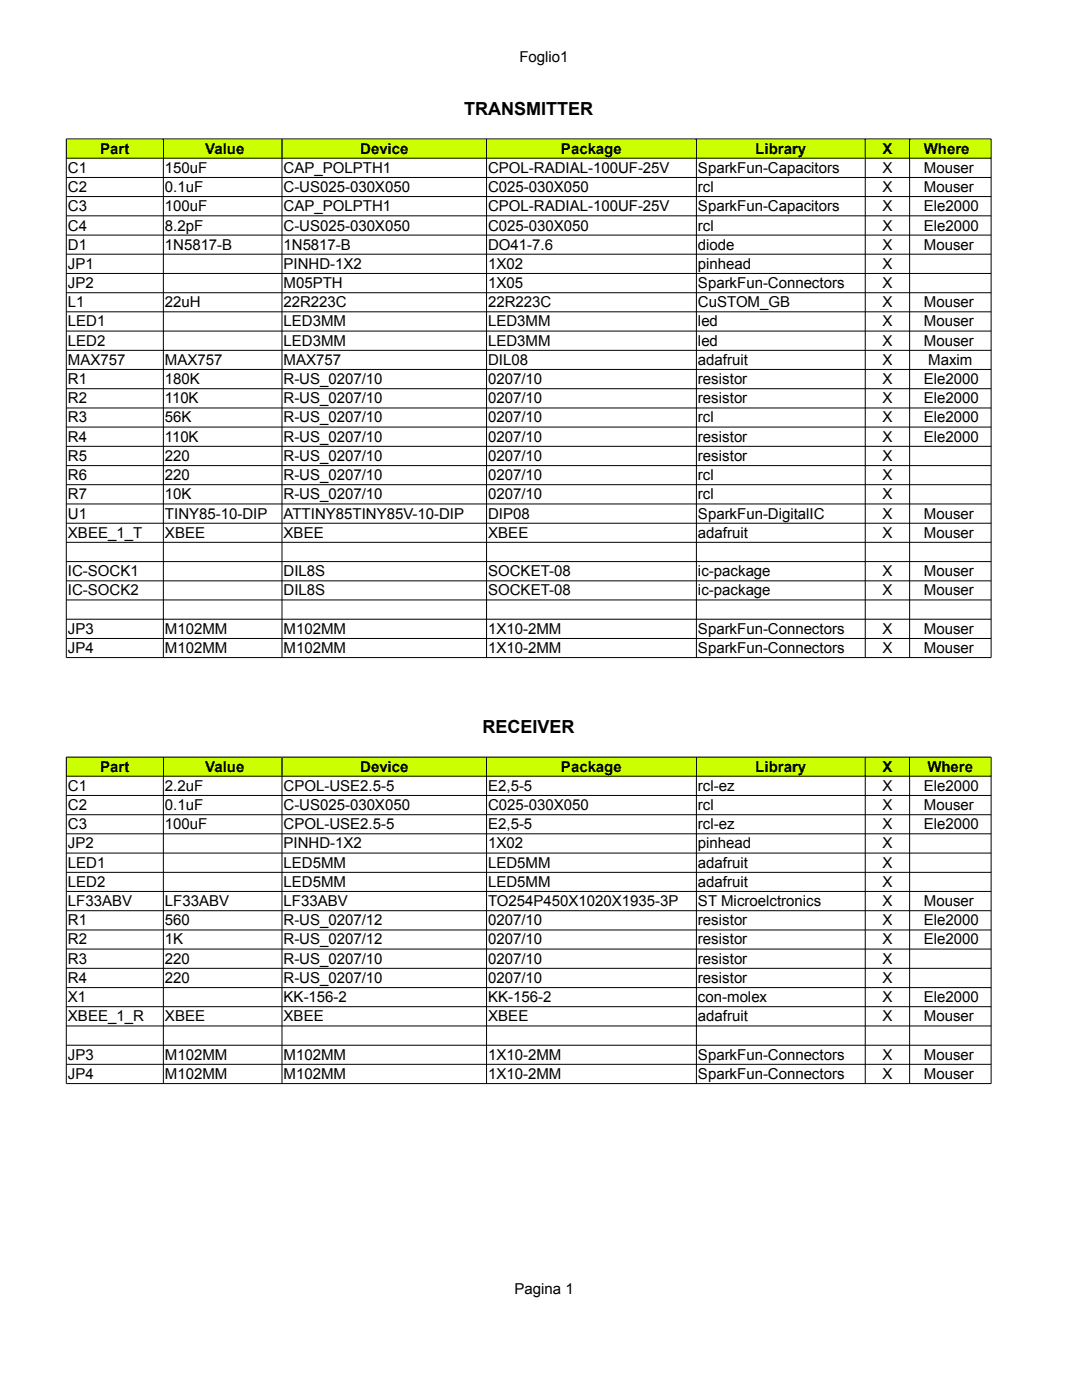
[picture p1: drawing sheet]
<svg xmlns="http://www.w3.org/2000/svg" width="216mm" height="279mm" viewBox="0 0 216 279" stroke-linecap="round" stroke-linejoin="round" font-family="sans-serif">
<defs><g id="words">
<g font-size="3.6">
<text x="92.6" y="22.9">TRANSMITTER</text>
<text x="96.3" y="146.2">RECEIVER</text>
</g>
<g font-size="3">
<text x="103.6" y="12.4">Foglio1</text>
<text x="13.5" y="34.5">C1</text>
<text x="20" y="30.7">Part</text>
<text x="32.9" y="34.5">150uF</text>
<text x="41" y="30.7">Value</text>
<text x="56.6" y="34.5">CAP_POLPTH1</text>
<text x="71.9" y="30.7">Device</text>
<text x="97.4" y="34.5">CPOL-RADIAL-100UF-25V</text>
<text x="111.9" y="30.7">Package</text>
<text x="139.3" y="34.5">SparkFun-Capacitors</text>
<text x="150.7" y="30.7">Library</text>
<text x="176.1" y="30.7">X</text>
<text x="176.1" y="34.5">X</text>
<text x="184.3" y="30.7">Where</text>
<text x="184.3" y="34.5">Mouser</text>
<text x="13.5" y="38.3">C2</text>
<text x="32.9" y="38.3">0.1uF</text>
<text x="56.6" y="38.3">C-US025-030X050</text>
<text x="97.4" y="38.3">C025-030X050</text>
<text x="139.3" y="38.3">rcl</text>
<text x="176.1" y="38.3">X</text>
<text x="184.3" y="38.3">Mouser</text>
<text x="13.5" y="42.2">C3</text>
<text x="13.5" y="46">C4</text>
<text x="32.9" y="42.2">100uF</text>
<text x="32.9" y="46">8.2pF</text>
<text x="56.6" y="42.2">CAP_POLPTH1</text>
<text x="56.6" y="46">C-US025-030X050</text>
<text x="97.4" y="42.2">CPOL-RADIAL-100UF-25V</text>
<text x="97.4" y="46">C025-030X050</text>
<text x="139.3" y="42.2">SparkFun-Capacitors</text>
<text x="139.3" y="46">rcl</text>
<text x="176.1" y="42.2">X</text>
<text x="176.1" y="46">X</text>
<text x="184.3" y="42.2">Ele2000</text>
<text x="184.3" y="46">Ele2000</text>
<text x="13.5" y="49.8">D1</text>
<text x="13.5" y="53.7">JP1</text>
<text x="32.9" y="49.8">1N5817-B</text>
<text x="56.6" y="49.8">1N5817-B</text>
<text x="56.6" y="53.7">PINHD-1X2</text>
<text x="97.4" y="49.8">DO41-7.6</text>
<text x="97.4" y="53.7">1X02</text>
<text x="139.3" y="49.8">diode</text>
<text x="139.3" y="53.7">pinhead</text>
<text x="176.1" y="49.8">X</text>
<text x="176.1" y="53.7">X</text>
<text x="184.3" y="49.8">Mouser</text>
<text x="13.5" y="57.5">JP2</text>
<text x="56.6" y="57.5">M05PTH</text>
<text x="97.4" y="57.5">1X05</text>
<text x="139.3" y="57.5">SparkFun-Connectors</text>
<text x="176.1" y="57.5">X</text>
<text x="13.5" y="61.3">L1</text>
<text x="13.5" y="65.2">LED1</text>
<text x="32.9" y="61.3">22uH</text>
<text x="56.6" y="61.3">22R223C</text>
<text x="56.6" y="65.2">LED3MM</text>
<text x="97.4" y="61.3">22R223C</text>
<text x="97.4" y="65.2">LED3MM</text>
<text x="139.3" y="61.3">CuSTOM_GB</text>
<text x="139.3" y="65.2">led</text>
<text x="176.1" y="61.3">X</text>
<text x="176.1" y="65.2">X</text>
<text x="184.3" y="61.3">Mouser</text>
<text x="184.3" y="65.2">Mouser</text>
<text x="13.5" y="69">LED2</text>
<text x="56.6" y="69">LED3MM</text>
<text x="97.4" y="69">LED3MM</text>
<text x="139.3" y="69">led</text>
<text x="176.1" y="69">X</text>
<text x="184.3" y="69">Mouser</text>
<text x="13.5" y="72.8">MAX757</text>
<text x="13.5" y="76.7">R1</text>
<text x="32.9" y="72.8">MAX757</text>
<text x="32.9" y="76.7">180K</text>
<text x="56.6" y="72.8">MAX757</text>
<text x="56.6" y="76.7">R-US_0207/10</text>
<text x="97.4" y="72.8">DIL08</text>
<text x="97.4" y="76.7">0207/10</text>
<text x="139.3" y="72.8">adafruit</text>
<text x="139.3" y="76.7">resistor</text>
<text x="176.1" y="72.8">X</text>
<text x="176.1" y="76.7">X</text>
<text x="184.3" y="76.7">Ele2000</text>
<text x="185.2" y="72.8">Maxim</text>
<text x="13.5" y="80.5">R2</text>
<text x="32.9" y="80.5">110K</text>
<text x="56.6" y="80.5">R-US_0207/10</text>
<text x="97.4" y="80.5">0207/10</text>
<text x="139.3" y="80.5">resistor</text>
<text x="176.1" y="80.5">X</text>
<text x="184.3" y="80.5">Ele2000</text>
<text x="13.5" y="84.3">R3</text>
<text x="13.5" y="88.2">R4</text>
<text x="32.9" y="84.3">56K</text>
<text x="32.9" y="88.2">110K</text>
<text x="56.6" y="84.3">R-US_0207/10</text>
<text x="56.6" y="88.2">R-US_0207/10</text>
<text x="97.4" y="84.3">0207/10</text>
<text x="97.4" y="88.2">0207/10</text>
<text x="139.3" y="84.3">rcl</text>
<text x="139.3" y="88.2">resistor</text>
<text x="176.1" y="84.3">X</text>
<text x="176.1" y="88.2">X</text>
<text x="184.3" y="84.3">Ele2000</text>
<text x="184.3" y="88.2">Ele2000</text>
<text x="13.5" y="92">R5</text>
<text x="13.5" y="95.8">R6</text>
<text x="32.9" y="92">220</text>
<text x="32.9" y="95.8">220</text>
<text x="56.6" y="92">R-US_0207/10</text>
<text x="56.6" y="95.8">R-US_0207/10</text>
<text x="97.4" y="92">0207/10</text>
<text x="97.4" y="95.8">0207/10</text>
<text x="139.3" y="92">resistor</text>
<text x="139.3" y="95.8">rcl</text>
<text x="176.1" y="92">X</text>
<text x="176.1" y="95.8">X</text>
<text x="13.5" y="99.7">R7</text>
<text x="32.9" y="99.7">10K</text>
<text x="56.6" y="99.7">R-US_0207/10</text>
<text x="97.4" y="99.7">0207/10</text>
<text x="139.3" y="99.7">rcl</text>
<text x="176.1" y="99.7">X</text>
<text x="13.5" y="103.5">U1</text>
<text x="13.5" y="107.3">XBEE_1_T</text>
<text x="32.9" y="103.5">TINY85-10-DIP</text>
<text x="32.9" y="107.3">XBEE</text>
<text x="56.6" y="103.5">ATTINY85TINY85V-10-DIP</text>
<text x="56.6" y="107.3">XBEE</text>
<text x="97.4" y="103.5">DIP08</text>
<text x="97.4" y="107.3">XBEE</text>
<text x="139.3" y="103.5">SparkFun-DigitalIC</text>
<text x="139.3" y="107.3">adafruit</text>
<text x="176.1" y="103.5">X</text>
<text x="176.1" y="107.3">X</text>
<text x="184.3" y="103.5">Mouser</text>
<text x="184.3" y="107.3">Mouser</text>
<text x="13.5" y="115">IC-SOCK1</text>
<text x="13.5" y="118.8">IC-SOCK2</text>
<text x="56.6" y="115">DIL8S</text>
<text x="56.6" y="118.8">DIL8S</text>
<text x="97.4" y="115">SOCKET-08</text>
<text x="97.4" y="118.8">SOCKET-08</text>
<text x="139.3" y="115">ic-package</text>
<text x="139.3" y="118.8">ic-package</text>
<text x="176.1" y="115">X</text>
<text x="176.1" y="118.8">X</text>
<text x="184.3" y="115">Mouser</text>
<text x="184.3" y="118.8">Mouser</text>
<text x="13.5" y="126.5">JP3</text>
<text x="13.5" y="130.3">JP4</text>
<text x="32.9" y="126.5">M102MM</text>
<text x="32.9" y="130.3">M102MM</text>
<text x="56.6" y="126.5">M102MM</text>
<text x="56.6" y="130.3">M102MM</text>
<text x="97.4" y="126.5">1X10-2MM</text>
<text x="97.4" y="130.3">1X10-2MM</text>
<text x="139.3" y="126.5">SparkFun-Connectors</text>
<text x="139.3" y="130.3">SparkFun-Connectors</text>
<text x="176.1" y="126.5">X</text>
<text x="176.1" y="130.3">X</text>
<text x="184.3" y="126.5">Mouser</text>
<text x="184.3" y="130.3">Mouser</text>
<text x="20" y="154">Part</text>
<text x="41" y="154">Value</text>
<text x="71.9" y="154">Device</text>
<text x="111.9" y="154">Package</text>
<text x="150.7" y="154">Library</text>
<text x="176.1" y="154">X</text>
<text x="185.1" y="154">Where</text>
<text x="13.5" y="157.8">C1</text>
<text x="13.5" y="161.6">C2</text>
<text x="32.9" y="157.8">2.2uF</text>
<text x="32.9" y="161.6">0.1uF</text>
<text x="56.6" y="157.8">CPOL-USE2.5-5</text>
<text x="56.6" y="161.6">C-US025-030X050</text>
<text x="97.4" y="157.8">E2,5-5</text>
<text x="97.4" y="161.6">C025-030X050</text>
<text x="139.3" y="157.8">rcl-ez</text>
<text x="139.3" y="161.6">rcl</text>
<text x="176.1" y="157.8">X</text>
<text x="176.1" y="161.6">X</text>
<text x="184.3" y="157.8">Ele2000</text>
<text x="184.3" y="161.6">Mouser</text>
<text x="13.5" y="165.5">C3</text>
<text x="32.9" y="165.5">100uF</text>
<text x="56.6" y="165.5">CPOL-USE2.5-5</text>
<text x="97.4" y="165.5">E2,5-5</text>
<text x="139.3" y="165.5">rcl-ez</text>
<text x="176.1" y="165.5">X</text>
<text x="184.3" y="165.5">Ele2000</text>
<text x="13.5" y="169.3">JP2</text>
<text x="13.5" y="173.1">LED1</text>
<text x="56.6" y="169.3">PINHD-1X2</text>
<text x="56.6" y="173.1">LED5MM</text>
<text x="97.4" y="169.3">1X02</text>
<text x="97.4" y="173.1">LED5MM</text>
<text x="139.3" y="169.3">pinhead</text>
<text x="139.3" y="173.1">adafruit</text>
<text x="176.1" y="169.3">X</text>
<text x="176.1" y="173.1">X</text>
<text x="13.5" y="177">LED2</text>
<text x="56.6" y="177">LED5MM</text>
<text x="97.4" y="177">LED5MM</text>
<text x="139.3" y="177">adafruit</text>
<text x="176.1" y="177">X</text>
<text x="13.5" y="180.8">LF33ABV</text>
<text x="13.5" y="184.6">R1</text>
<text x="32.9" y="180.8">LF33ABV</text>
<text x="32.9" y="184.6">560</text>
<text x="56.6" y="180.8">LF33ABV</text>
<text x="56.6" y="184.6">R-US_0207/12</text>
<text x="97.4" y="180.8">TO254P450X1020X1935-3P</text>
<text x="97.4" y="184.6">0207/10</text>
<text x="139.3" y="180.8">ST Microelctronics</text>
<text x="139.3" y="184.6">resistor</text>
<text x="176.1" y="180.8">X</text>
<text x="176.1" y="184.6">X</text>
<text x="184.3" y="180.8">Mouser</text>
<text x="184.3" y="184.6">Ele2000</text>
<text x="13.5" y="188.5">R2</text>
<text x="32.9" y="188.5">1K</text>
<text x="56.6" y="188.5">R-US_0207/12</text>
<text x="97.4" y="188.5">0207/10</text>
<text x="139.3" y="188.5">resistor</text>
<text x="176.1" y="188.5">X</text>
<text x="184.3" y="188.5">Ele2000</text>
<text x="13.5" y="192.3">R3</text>
<text x="13.5" y="196.1">R4</text>
<text x="32.9" y="192.3">220</text>
<text x="32.9" y="196.1">220</text>
<text x="56.6" y="192.3">R-US_0207/10</text>
<text x="56.6" y="196.1">R-US_0207/10</text>
<text x="97.4" y="192.3">0207/10</text>
<text x="97.4" y="196.1">0207/10</text>
<text x="139.3" y="192.3">resistor</text>
<text x="139.3" y="196.1">resistor</text>
<text x="176.1" y="192.3">X</text>
<text x="176.1" y="196.1">X</text>
<text x="13.5" y="200">X1</text>
<text x="13.5" y="203.8">XBEE_1_R</text>
<text x="32.9" y="203.8">XBEE</text>
<text x="56.6" y="200">KK-156-2</text>
<text x="56.6" y="203.8">XBEE</text>
<text x="97.4" y="200">KK-156-2</text>
<text x="97.4" y="203.8">XBEE</text>
<text x="139.3" y="200">con-molex</text>
<text x="139.3" y="203.8">adafruit</text>
<text x="176.1" y="200">X</text>
<text x="176.1" y="203.8">X</text>
<text x="184.3" y="200">Ele2000</text>
<text x="184.3" y="203.8">Mouser</text>
<text x="13.5" y="211.5">JP3</text>
<text x="13.5" y="215.3">JP4</text>
<text x="32.9" y="211.5">M102MM</text>
<text x="32.9" y="215.3">M102MM</text>
<text x="56.6" y="211.5">M102MM</text>
<text x="56.6" y="215.3">M102MM</text>
<text x="97.4" y="211.5">1X10-2MM</text>
<text x="97.4" y="215.3">1X10-2MM</text>
<text x="139.3" y="211.5">SparkFun-Connectors</text>
<text x="139.3" y="215.3">SparkFun-Connectors</text>
<text x="176.1" y="211.5">X</text>
<text x="176.1" y="215.3">X</text>
<text x="184.3" y="211.5">Mouser</text>
<text x="184.3" y="215.3">Mouser</text>
<text x="102.7" y="258.3">Pagina 1</text>
</g>
</g></defs>
<g fill="#cf0">
<path d="M13.2 27.7h184.5v3.9h-184.5z" fill-rule="evenodd"/>
<path d="M13.2 151.1h184.5v3.8h-184.5z" fill-rule="evenodd"/>
</g>
<g fill="none" stroke="#000" stroke-width=".2">
<path d="M13.2 27.7h184.6v103.5h-184.6zM13.2 31.6h184.6M13.2 35.4h184.6M13.2 39.2h184.6M32.6 27.7v103.5M56.3 27.7v103.5M97.1 27.7v103.5M139 27.7v103.5M172.6 27.7v103.5M181.5 27.7v103.5M13.2 43.1h184.6M13.2 46.9h184.6"/>
<path d="M13.2 50.7h184.6M13.2 54.6h184.6M13.2 58.4h184.6M13.2 62.2h184.6M13.2 66.1h184.6M13.2 69.9h184.6M13.2 73.7h184.6M13.2 77.6h184.6M13.2 81.4h184.6M13.2 85.2h184.6M13.2 89.1h184.6M13.2 92.9h184.6"/>
<path d="M13.2 96.7h184.6M13.2 100.6h184.6M13.2 104.4h184.6M13.2 108.2h184.6M13.2 112.1h184.6M13.2 115.9h184.6M13.2 119.7h184.6M13.2 123.6h184.6M13.2 127.4h184.6M13.2 151.1h184.6v65.2h-184.6zM13.2 154.9h184.6M13.2 158.8h184.6"/>
<path d="M32.6 151.1v65.2M56.3 151.1v65.2M97.1 151.1v65.2M139 151.1v65.2M172.6 151.1v65.2M181.5 151.1v65.2M13.2 162.6h184.6M13.2 166.4h184.6M13.2 170.3h184.6M13.2 174.1h184.6M13.2 177.9h184.6M13.2 181.8h184.6"/>
<path d="M13.2 185.6h184.6M13.2 189.4h184.6M13.2 193.3h184.6M13.2 197.1h184.6M13.2 200.9h184.6M13.2 204.8h184.6M13.2 208.6h184.6M13.2 212.4h184.6"/>
</g>
<use href="#words"/>
</svg>
